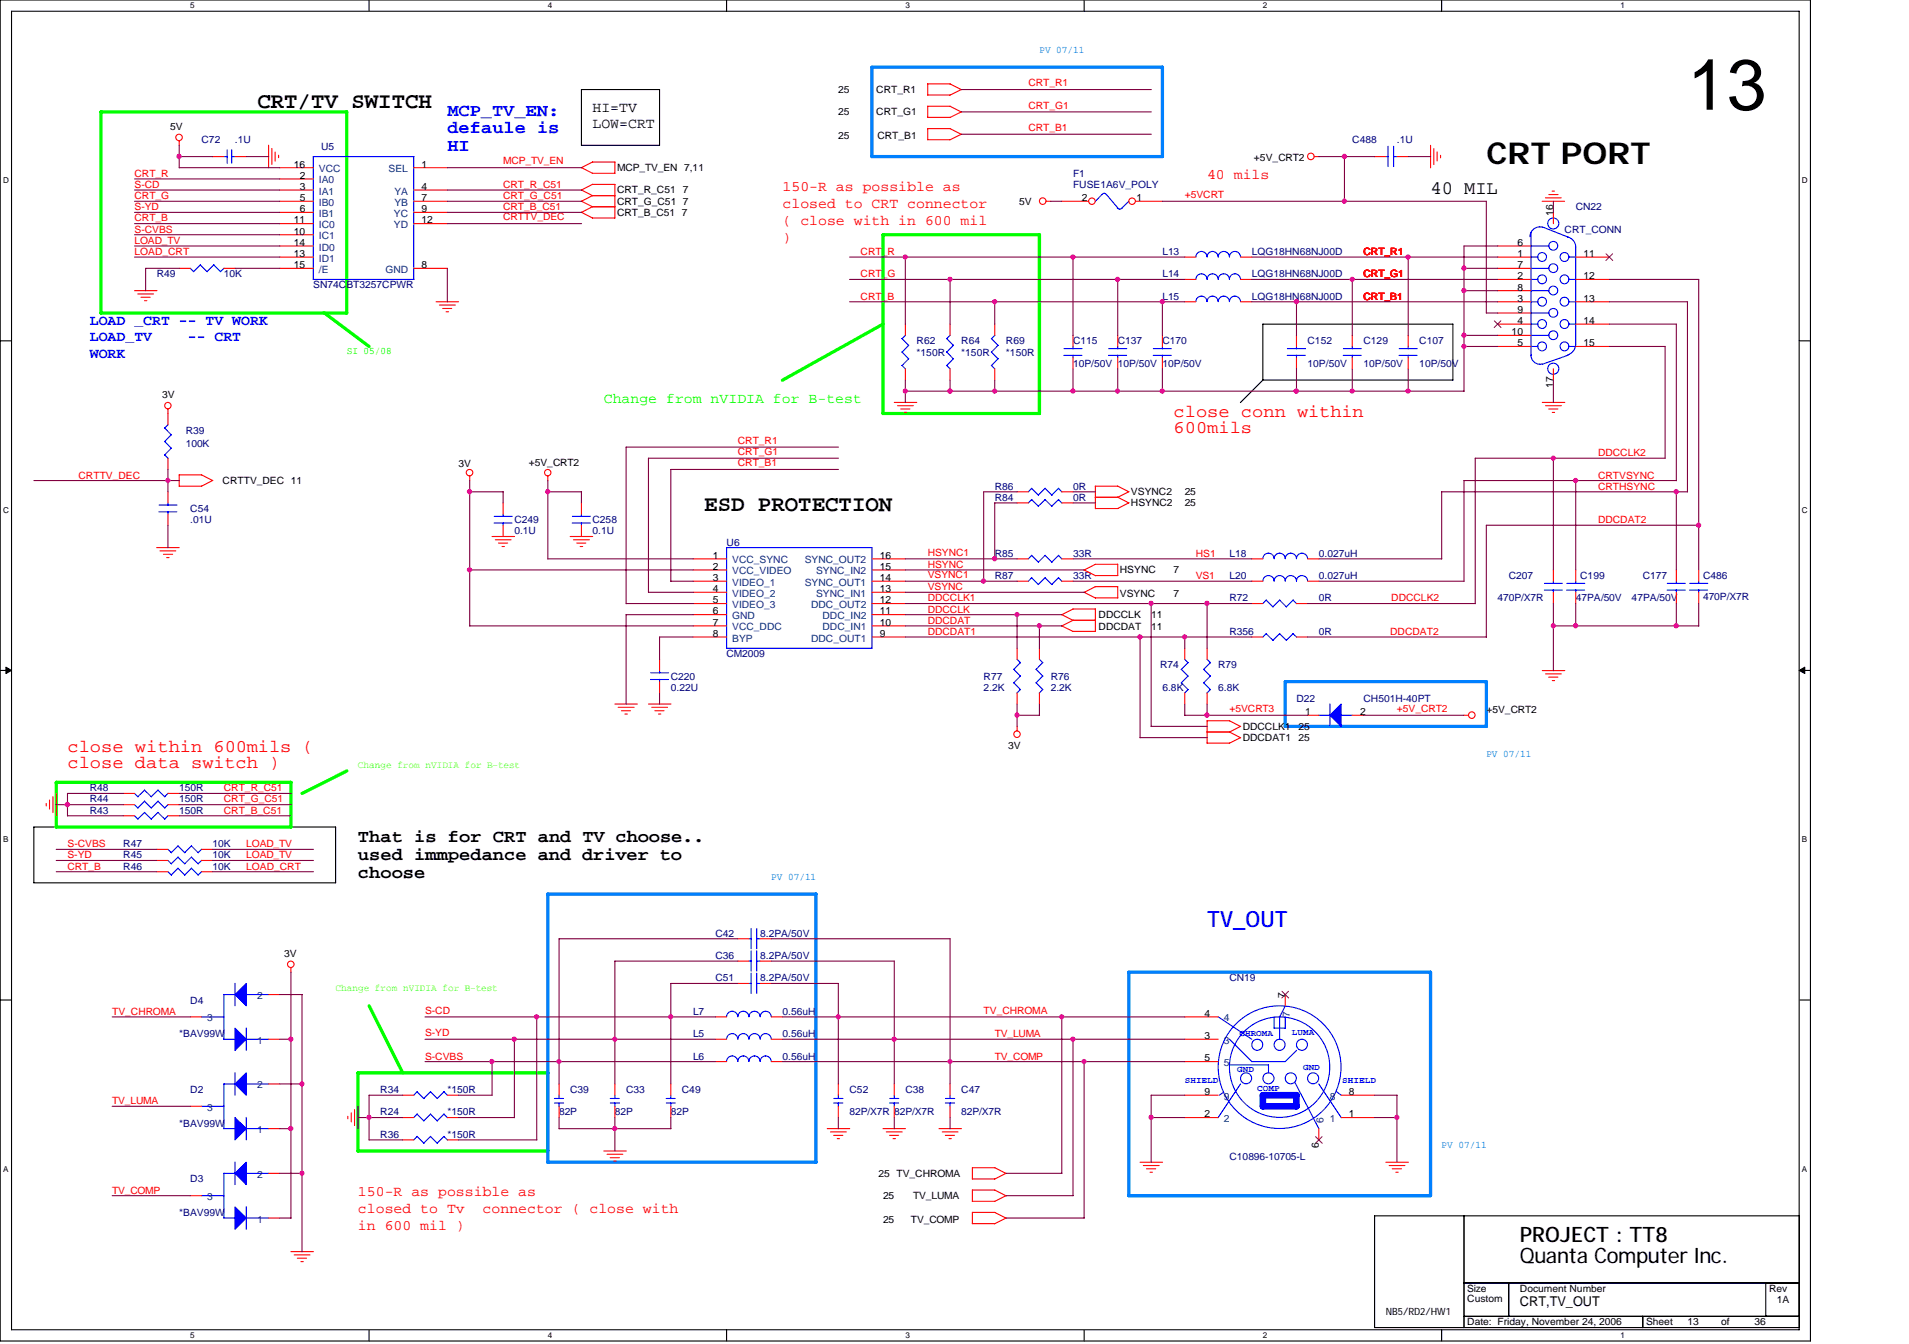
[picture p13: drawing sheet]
<svg xmlns="http://www.w3.org/2000/svg" width="259mm" height="182mm" viewBox="0 0 259 182" stroke-linecap="round" stroke-linejoin="round" font-family="sans-serif">
<defs><g id="words">
<text font-size="9.7" x="228.6" y="14.9">13</text>
<text font-size="4.1" x="201.3" y="22.3">CRT PORT</text>
<g font-size="3">
<text x="34.9" y="14.7">CRT/TV SWITCH</text>
<text x="95.4" y="69.2">ESD PROTECTION</text>
</g>
<text font-size="3" fill="#00f" x="163.5" y="125.6">TV_OUT</text>
<g font-size="2.9">
<text x="205.9" y="171">Quanta Computer Inc.</text>
<text x="205.9" y="168.3">PROJECT : TT8</text>
</g>
<text font-size="2.6" x="193.8" y="26.3">40 MIL</text>
<g font-size="2.4" fill="#00f">
<text x="60.6" y="15.7">MCP_TV_EN:</text>
<text x="60.6" y="18.1">defaule is</text>
<text x="60.6" y="20.5">HI</text>
</g>
<g font-size="2.4" fill="#f00">
<text x="159" y="56.4">close conn within</text>
<text x="159" y="58.7">600mils</text>
<text x="9.1" y="101.8">close within 600mils (</text>
<text x="9.1" y="104.1">close data switch )</text>
</g>
<g font-size="2.4">
<text x="48.5" y="114">That is for CRT and TV choose..</text>
<text x="48.5" y="116.5">used immpedance and driver to</text>
<text x="48.5" y="118.9">choose</text>
</g>
<g font-size="2">
<text x="80.3" y="15.2">HI=TV</text>
<text x="80.3" y="17.3">LOW=CRT</text>
</g>
<g font-size="2" fill="#f00">
<text x="106" y="25.8">150-R as possible as</text>
<text x="106" y="28.1">closed to CRT connector</text>
<text x="163.5" y="24.3">40 mils</text>
<text x="106" y="30.5">( close with in 600 mil</text>
<text x="106" y="32.8">)</text>
<text x="48.5" y="162">150-R as possible as</text>
<text x="48.5" y="164.3">closed to Tv</text>
<text x="48.5" y="166.5">in 600 mil )</text>
<text x="65.4" y="164.3">connector ( close with</text>
</g>
<g font-size="2" fill="#00f">
<text x="12.2" y="44">LOAD _CRT -- TV WORK</text>
<text x="12.2" y="46.2">LOAD_TV</text>
<text x="25.4" y="46.2">-- CRT</text>
<text x="12.2" y="48.5">WORK</text>
</g>
<text font-size="2" fill="#0f0" x="81.8" y="54.5">Change from nVIDIA for B-test</text>
<text font-size="1.8" x="205.9" y="176.9">CRT,TV_OUT</text>
<g font-size="1.4" fill="#f00">
<text x="139.3" y="11.7">CRT_R1</text>
<text x="139.3" y="17.7">CRT_B1</text>
<text x="139.3" y="14.7">CRT_G1</text>
<text x="18.2" y="23.9">CRT_R</text>
<text x="68.2" y="22.3">MCP_TV_EN</text>
<text x="18.2" y="25.5">S-CD</text>
<text x="18.2" y="30">CRT_B</text>
<text x="18.2" y="28.5">S-YD</text>
<text x="18.2" y="27">CRT_G</text>
<text x="68.2" y="27">CRT_G_C51</text>
<text x="68.2" y="25.5">CRT_R_C51</text>
<text x="68.2" y="28.5">CRT_B_C51</text>
<text x="68.2" y="29.8">CRTTV_DEC</text>
<text x="160.5" y="26.8">+5VCRT</text>
<text x="18.2" y="31.5">S-CVBS</text>
<text x="18.2" y="33">LOAD_TV</text>
<text x="18.2" y="34.5">LOAD_CRT</text>
<text x="116.6" y="34.5">CRT_R</text>
<text x="184.7" y="34.5">CRT_R1</text>
<text x="116.6" y="37.6">CRT_G</text>
<text x="116.6" y="40.6">CRT_B</text>
<text x="184.7" y="40.6">CRT_B1</text>
<text x="184.7" y="37.6">CRT_G1</text>
<text x="10.6" y="64.8">CRTTV_DEC</text>
<text x="99.9" y="60.1">CRT_R1</text>
<text x="99.9" y="61.6">CRT_G1</text>
<text x="99.9" y="63.1">CRT_B1</text>
<text x="216.5" y="64.8">CRTVSYNC</text>
<text x="216.5" y="61.8">DDCCLK2</text>
<text x="216.5" y="70.9">DDCDAT2</text>
<text x="216.5" y="66.3">CRTHSYNC</text>
<text x="125.7" y="75.2">HSYNC1</text>
<text x="125.7" y="76.9">HSYNC</text>
<text x="162" y="75.4">HS1</text>
<text x="125.7" y="81.4">DDCCLK1</text>
<text x="125.7" y="83">DDCCLK</text>
<text x="125.7" y="78.3">VSYNC1</text>
<text x="125.7" y="79.9">VSYNC</text>
<text x="162" y="78.4">VS1</text>
<text x="188.5" y="81.4">DDCCLK2</text>
<text x="125.7" y="84.5">DDCDAT</text>
<text x="125.7" y="86">DDCDAT1</text>
<text x="188.3" y="86">DDCDAT2</text>
<text x="166.5" y="96.4">+5VCRT3</text>
<text x="189.2" y="96.4">+5V_CRT2</text>
<text x="30.3" y="107.2">CRT_R_C51</text>
<text x="30.3" y="108.7">CRT_G_C51</text>
<text x="30.3" y="110.2">CRT_B_C51</text>
<text x="9.1" y="114.7">S-CVBS</text>
<text x="9.1" y="116.3">S-YD</text>
<text x="9.1" y="117.8">CRT_B</text>
<text x="33.4" y="117.8">LOAD_CRT</text>
<text x="33.4" y="114.7">LOAD_TV</text>
<text x="33.4" y="116.3">LOAD_TV</text>
<text x="15.2" y="137.5">TV_CHROMA</text>
<text x="57.6" y="137.3">S-CD</text>
<text x="133.2" y="137.3">TV_CHROMA</text>
<text x="57.6" y="143.5">S-CVBS</text>
<text x="57.6" y="140.3">S-YD</text>
<text x="134.7" y="143.5">TV_COMP</text>
<text x="134.7" y="140.5">TV_LUMA</text>
<text x="15.2" y="149.6">TV_LUMA</text>
<text x="15.2" y="161.7">TV_COMP</text>
</g>
<g font-size="1.4" fill="#0080ff">
<text x="140.8" y="7.2">PV 07/11</text>
<text x="201.3" y="102.5">PV 07/11</text>
<text x="104.5" y="119.1">PV 07/11</text>
<text x="195.3" y="155.5">PV 07/11</text>
</g>
<g font-size="1.4">
<text x="23" y="17.6">5V</text>
<text x="113.6" y="12.6">25</text>
<text x="113.6" y="15.6">25</text>
<text x="118.7" y="12.6">CRT_R1</text>
<text x="118.7" y="15.6">CRT_G1</text>
<text x="39.8" y="22.7">16</text>
<text x="57.1" y="22.7">1</text>
<text x="83.6" y="23.2">MCP_TV_EN 7,11</text>
<text x="113.6" y="18.8">25</text>
<text x="118.8" y="18.8">CRT_B1</text>
<text x="169.9" y="21.8">+5V_CRT2</text>
<text x="40.6" y="24.2">2</text>
<text x="40.6" y="25.7">3</text>
<text x="40.6" y="27.2">5</text>
<text x="40.6" y="28.7">6</text>
<text x="57.1" y="25.7">4</text>
<text x="57.1" y="27.2">7</text>
<text x="57.1" y="28.7">9</text>
<text x="83.6" y="26.2">CRT_R_C51</text>
<text x="83.6" y="27.7">CRT_G_C51 7</text>
<text x="83.6" y="29.2">CRT_B_C51 7</text>
<text x="92.5" y="26.2">7</text>
<text x="138.1" y="27.7">5V</text>
<text x="146.5" y="27.2">2</text>
<text x="154" y="27.2">1</text>
<text x="210.4" y="29.2" transform="rotate(-90 210.4 29.2)">16</text>
<text x="39.8" y="30.3">11</text>
<text x="39.8" y="31.8">10</text>
<text x="39.8" y="34.8">13</text>
<text x="39.8" y="33.3">14</text>
<text x="57.1" y="30.3">12</text>
<text x="205.5" y="34.8">1</text>
<text x="205.5" y="33.3">6</text>
<text x="214.5" y="34.8">11</text>
<text x="39.8" y="36.3">15</text>
<text x="57.1" y="36.3">8</text>
<text x="205.5" y="37.8">2</text>
<text x="205.5" y="40.9">3</text>
<text x="205.5" y="36.3">7</text>
<text x="205.5" y="39.3">8</text>
<text x="214.5" y="40.9">13</text>
<text x="214.5" y="37.8">12</text>
<text x="204.8" y="45.4">10</text>
<text x="205.5" y="43.9">4</text>
<text x="205.5" y="46.9">5</text>
<text x="205.5" y="42.4">9</text>
<text x="214.5" y="46.9">15</text>
<text x="214.5" y="43.9">14</text>
<text x="22" y="53.9">3V</text>
<text x="210.4" y="52.6" transform="rotate(-90 210.4 52.6)">17</text>
<text x="30.2" y="65.6">CRTTV_DEC 11</text>
<text x="62.1" y="63.3">3V</text>
<text x="71.6" y="63.1">+5V_CRT2</text>
<text x="153.2" y="67.1">VSYNC2</text>
<text x="153.2" y="68.6">HSYNC2</text>
<text x="160.5" y="68.6">25</text>
<text x="160.5" y="67.1">25</text>
<text x="96.6" y="75.7">1</text>
<text x="96.6" y="77.2">2</text>
<text x="119.2" y="77.2">15</text>
<text x="119.2" y="75.7">16</text>
<text x="151.7" y="77.7">HSYNC</text>
<text x="159" y="77.7">7</text>
<text x="96.6" y="78.7">3</text>
<text x="96.6" y="80.2">4</text>
<text x="96.6" y="81.7">5</text>
<text x="96.6" y="83.2">6</text>
<text x="119.2" y="83.2">11</text>
<text x="119.2" y="81.7">12</text>
<text x="119.2" y="80.2">13</text>
<text x="119.2" y="78.7">14</text>
<text x="148.8" y="83.7">DDCCLK</text>
<text x="151.7" y="80.8">VSYNC</text>
<text x="155.9" y="83.7">11</text>
<text x="159" y="80.8">7</text>
<text x="96.6" y="84.8">7</text>
<text x="96.6" y="86.3">8</text>
<text x="119.2" y="86.3">9</text>
<text x="119.2" y="84.8">10</text>
<text x="148.8" y="85.4">DDCDAT</text>
<text x="155.9" y="85.4">11</text>
<text x="136.6" y="101.4">3V</text>
<text x="168.3" y="98.8">DDCCLK1</text>
<text x="168.3" y="100.4">DDCDAT1</text>
<text x="175.9" y="98.8">25</text>
<text x="175.9" y="100.4">25</text>
<text x="176.8" y="96.9">1</text>
<text x="184.2" y="96.9">2</text>
<text x="201.3" y="96.6">+5V_CRT2</text>
<text x="38.5" y="129.6">3V</text>
<text x="163.2" y="137.7">4</text>
<text x="174.1" y="135.2" transform="rotate(-90 174.1 135.2)">7</text>
<text x="163.2" y="140.7">3</text>
<text x="163.2" y="143.8">5</text>
<text x="163.2" y="148.3">9</text>
<text x="182.7" y="148.3">8</text>
<text x="163.2" y="151.3">2</text>
<text x="178.6" y="155.5" transform="rotate(-90 178.6 155.5)">6</text>
<text x="182.7" y="151.3">1</text>
<text x="119" y="159.4">25 TV_CHROMA</text>
<text x="119.6" y="165.6">25</text>
<text x="119.6" y="162.4">25</text>
<text x="123.4" y="165.6">TV_COMP</text>
<text x="123.7" y="162.4">TV_LUMA</text>
<text x="187.7" y="178.1">NB5/RD2/HW1</text>
<text x="198.8" y="176.3">Custom</text>
<text x="198.8" y="175">Size</text>
<text x="198.8" y="179.5">Date: Friday, November 24, 2006</text>
<text x="205.9" y="175">Document Number</text>
<text x="223" y="179.5">Sheet</text>
<text x="228.6" y="179.5">13</text>
<text x="233.1" y="179.5">of</text>
<text x="237.7" y="179.5">36</text>
<text x="239.6" y="175">Rev</text>
<text x="240.7" y="176.5">1A</text>
</g>
<g font-size="1.4" fill="#000080">
<text x="27.3" y="19.4">C72</text>
<text x="31.8" y="19.4">.1U</text>
<text x="43.5" y="20.3">U5</text>
<text x="145.3" y="23.9">F1</text>
<text x="183.2" y="19.4">C488</text>
<text x="189.2" y="19.4">.1U</text>
<text x="145.3" y="25.5">FUSE1A6V_POLY</text>
<text x="213.4" y="28.5">CN22</text>
<text x="157.5" y="34.5">L13</text>
<text x="169.6" y="34.5">LQG18HN68NJ00D</text>
<text x="211.9" y="31.5">CRT_CONN</text>
<text x="21.2" y="37.6">R49</text>
<text x="30.3" y="37.6">10K</text>
<text x="42.4" y="39.1">SN74CBT3257CPWR</text>
<text x="157.5" y="40.6">L15</text>
<text x="157.5" y="37.6">L14</text>
<text x="169.6" y="40.6">LQG18HN68NJ00D</text>
<text x="169.6" y="37.6">LQG18HN68NJ00D</text>
<text x="124.2" y="46.7">R62</text>
<text x="130.2" y="46.7">R64</text>
<text x="136.3" y="46.7">R69</text>
<text x="145.3" y="46.7">C115</text>
<text x="151.4" y="46.7">C137</text>
<text x="157.5" y="46.7">C170</text>
<text x="177.1" y="46.7">C152</text>
<text x="184.7" y="46.7">C129</text>
<text x="192.3" y="46.7">C107</text>
<text x="124.2" y="48.2">*150R</text>
<text x="130.2" y="48.2">*150R</text>
<text x="136.3" y="48.2">*150R</text>
<text x="145.3" y="49.7">10P/50V 10P/50V 10P/50V</text>
<text x="177.1" y="49.7">10P/50V</text>
<text x="184.7" y="49.7">10P/50V</text>
<text x="192.3" y="49.7">10P/50V</text>
<text x="25.2" y="58.8">R39</text>
<text x="25.2" y="60.6">100K</text>
<text x="25.8" y="69.3">C54</text>
<text x="25.8" y="70.9">.01U</text>
<text x="69.7" y="70.9">C249</text>
<text x="80.3" y="70.9">C258</text>
<text x="134.7" y="67.8">R84</text>
<text x="134.7" y="66.3">R86</text>
<text x="145.3" y="67.8">0R</text>
<text x="145.3" y="66.3">0R</text>
<text x="69.7" y="72.4">0.1U</text>
<text x="80.3" y="72.4">0.1U</text>
<text x="98.4" y="73.9">U6</text>
<text x="134.7" y="75.4">R85</text>
<text x="145.3" y="75.4">33R</text>
<text x="166.5" y="75.4">L18</text>
<text x="178.6" y="75.4">0.027uH</text>
<text x="134.7" y="78.4">R87</text>
<text x="145.3" y="78.4">33R</text>
<text x="166.5" y="81.4">R72</text>
<text x="166.5" y="78.4">L20</text>
<text x="178.6" y="81.4">0R</text>
<text x="178.6" y="78.4">0.027uH</text>
<text x="202.9" y="81.4">470P/X7R</text>
<text x="204.4" y="78.4">C207</text>
<text x="213.4" y="81.4">47PA/50V</text>
<text x="214.1" y="78.4">C199</text>
<text x="221" y="81.4">47PA/50V</text>
<text x="222.5" y="78.4">C177</text>
<text x="230.7" y="78.4">C486</text>
<text x="230.7" y="81.3">470P/X7R</text>
<text x="98.4" y="89">CM2009</text>
<text x="166.5" y="86">R356</text>
<text x="178.6" y="86">0R</text>
<text x="90.9" y="92.1">C220</text>
<text x="90.9" y="93.6">0.22U</text>
<text x="133.2" y="92.1">R77</text>
<text x="133.2" y="93.6">2.2K</text>
<text x="142.3" y="92.1">R76</text>
<text x="142.3" y="93.6">2.2K</text>
<text x="157.1" y="90.5">R74</text>
<text x="157.5" y="93.6">6.8K</text>
<text x="165" y="90.5">R79</text>
<text x="165" y="93.6">6.8K</text>
<text x="175.6" y="95.1">D22</text>
<text x="184.7" y="95.1">CH501H-40PT</text>
<text x="12.2" y="107.2">R48</text>
<text x="24.3" y="107.2">150R</text>
<text x="12.2" y="108.7">R44</text>
<text x="12.2" y="110.2">R43</text>
<text x="24.3" y="108.7">150R</text>
<text x="24.3" y="110.2">150R</text>
<text x="16.7" y="117.8">R46</text>
<text x="16.7" y="114.7">R47</text>
<text x="16.7" y="116.3">R45</text>
<text x="28.8" y="117.8">10K</text>
<text x="28.8" y="114.7">10K</text>
<text x="28.8" y="116.3">10K</text>
<text x="96.9" y="129.9">C36</text>
<text x="96.9" y="126.9">C42</text>
<text x="103" y="129.9">8.2PA/50V</text>
<text x="103" y="126.9">8.2PA/50V</text>
<text x="25.8" y="135.9">D4</text>
<text x="93.9" y="137.5">L7</text>
<text x="96.9" y="132.9">C51</text>
<text x="103" y="132.9">8.2PA/50V</text>
<text x="106" y="137.5">0.56uH</text>
<text x="166.5" y="132.9">CN19</text>
<text x="24.3" y="140.5">*BAV99W</text>
<text x="93.9" y="143.5">L6</text>
<text x="93.9" y="140.5">L5</text>
<text x="106" y="143.5">0.56uH</text>
<text x="106" y="140.5">0.56uH</text>
<text x="25.8" y="148">D2</text>
<text x="51.5" y="148">R34</text>
<text x="60.6" y="148">*150R</text>
<text x="77.2" y="148">C39</text>
<text x="84.8" y="148">C33</text>
<text x="92.4" y="148">C49</text>
<text x="115.1" y="148">C52</text>
<text x="122.6" y="148">C38</text>
<text x="130.2" y="148">C47</text>
<text x="24.3" y="152.6">*BAV99W</text>
<text x="51.5" y="151.1">R24</text>
<text x="51.5" y="154.1">R36</text>
<text x="60.6" y="151.1">*150R</text>
<text x="60.6" y="154.1">*150R</text>
<text x="75.7" y="151.1">82P</text>
<text x="83.3" y="151.1">82P</text>
<text x="90.9" y="151.1">82P</text>
<text x="115.1" y="151.1">82P/X7R 82P/X7R</text>
<text x="130.2" y="151.1">82P/X7R</text>
<text x="25.8" y="160.1">D3</text>
<text x="166.5" y="157.1">C10896-10705-L</text>
<text x="24.3" y="164.7">*BAV99W</text>
</g>
<g font-size="1.4" fill="#004080">
<text x="43.2" y="23.3">VCC</text>
<text x="52.6" y="23.3">SEL</text>
<text x="43.2" y="24.8">IA0</text>
<text x="43.2" y="26.4">IA1</text>
<text x="43.2" y="27.9">IB0</text>
<text x="43.2" y="29.4">IB1</text>
<text x="53.4" y="29.4">YC</text>
<text x="53.4" y="26.4">YA</text>
<text x="53.4" y="27.9">YB</text>
<text x="43.2" y="35.4">ID1</text>
<text x="43.2" y="33.9">ID0</text>
<text x="43.2" y="30.9">IC0</text>
<text x="43.2" y="32.4">IC1</text>
<text x="53.4" y="30.9">YD</text>
<text x="43.2" y="37">/E</text>
<text x="52.2" y="37">GND</text>
<text x="99.2" y="76.3">VCC_SYNC</text>
<text x="99.2" y="77.8">VCC_VIDEO</text>
<text x="109" y="76.3">SYNC_OUT2</text>
<text x="110.6" y="77.8">SYNC_IN2</text>
<text x="99.2" y="79.3">VIDEO_1</text>
<text x="99.2" y="80.8">VIDEO_2</text>
<text x="99.2" y="82.4">VIDEO_3</text>
<text x="99.2" y="83.9">GND</text>
<text x="109" y="79.3">SYNC_OUT1</text>
<text x="109.9" y="82.4">DDC_OUT2</text>
<text x="110.6" y="80.8">SYNC_IN1</text>
<text x="111.4" y="83.9">DDC_IN2</text>
<text x="99.2" y="85.4">VCC_DDC</text>
<text x="99.2" y="86.9">BYP</text>
<text x="109.9" y="86.9">DDC_OUT1</text>
<text x="111.4" y="85.4">DDC_IN1</text>
<text x="34.8" y="135.3">2</text>
<text x="174.7" y="137.8" transform="rotate(-90 174.7 137.8)">7</text>
<text x="28.1" y="138.3">3</text>
<text x="34.8" y="141.4">1</text>
<text x="165.8" y="141.4">3</text>
<text x="165.8" y="138.3">4</text>
<text x="34.8" y="147.4">2</text>
<text x="165.8" y="144.4">5</text>
<text x="165.8" y="148.9">9</text>
<text x="180.1" y="148.9">8</text>
<text x="28.1" y="150.5">3</text>
<text x="34.8" y="153.5">1</text>
<text x="165.8" y="152">2</text>
<text x="179.3" y="152.1" transform="rotate(-90 179.3 152.1)">6</text>
<text x="180.1" y="152">1</text>
<text x="34.8" y="159.5">2</text>
<text x="28.1" y="162.6">3</text>
<text x="34.8" y="165.6">1</text>
</g>
<text font-size="1.4" fill="#0f0" x="47" y="48">SI 05/08</text>
<g font-size="1.4" fill="#80ff00">
<text x="48.5" y="104">Change from nVIDIA for B-test</text>
<text x="45.5" y="134.3">Change from nVIDIA for B-test</text>
</g>
<g font-size="1.2" fill="#00f">
<text x="167.9" y="140.4">CHROMA</text>
<text x="175" y="140.2">LUMA</text>
<text x="160.5" y="146.7">SHIELD</text>
<text x="167.6" y="145.2">GND</text>
<text x="170.3" y="147.8">COMP</text>
<text x="176.5" y="144.9">GND</text>
<text x="181.8" y="146.7">SHIELD</text>
</g>
<g font-size="1.1">
<text x="25.8" y="1.1">5</text>
<text x="74.2" y="1.1">4</text>
<text x="122.6" y="1.1">3</text>
<text x="171.1" y="1.1">2</text>
<text x="219.5" y="1.1">1</text>
<text x=".4" y="24.8">D</text>
<text x="244.1" y="24.8">D</text>
<text x=".4" y="69.4">C</text>
<text x="244.1" y="69.4">C</text>
<text x=".4" y="114.1">B</text>
<text x="244.1" y="114.1">B</text>
<text x=".4" y="158.7">A</text>
<text x="244.1" y="158.7">A</text>
<text x="25.8" y="181.3">5</text>
<text x="74.2" y="181.3">4</text>
<text x="122.6" y="181.3">3</text>
<text x="171.1" y="181.3">2</text>
<text x="219.5" y="181.3">1</text>
</g>
</g></defs>
<path d="M0 0h245.2v181.6h-245.2zM1.6 1.5h242.1v178.6h-242.1z" fill="none" stroke="#000" stroke-width=".15"/>
<g fill="#fff">
<path d="M25.8 .2h.6v1.2h-.6z"/>
<path d="M25.8 180.3h.6v1.2h-.6z"/>
</g>
<path d="M50 0v1.5M50 180.1v1.5" fill="none" stroke="#000" stroke-width=".15"/>
<g fill="#fff">
<path d="M74.2 .2h.6v1.2h-.6z"/>
<path d="M74.2 180.3h.6v1.2h-.6z"/>
</g>
<path d="M98.4 0v1.5M98.4 180.1v1.5" fill="none" stroke="#000" stroke-width=".15"/>
<g fill="#fff">
<path d="M122.6 .2h.6v1.2h-.6z"/>
<path d="M122.6 180.3h.6v1.2h-.6z"/>
</g>
<path d="M146.9 0v1.5M146.9 180.1v1.5" fill="none" stroke="#000" stroke-width=".15"/>
<g fill="#fff">
<path d="M171.1 .2h.6v1.2h-.6z"/>
<path d="M171.1 180.3h.6v1.2h-.6z"/>
</g>
<path d="M195.3 0v1.5M195.3 180.1v1.5" fill="none" stroke="#000" stroke-width=".15"/>
<g fill="#fff">
<path d="M219.5 .2h.6v1.2h-.6z"/>
<path d="M219.5 180.3h.6v1.2h-.6z"/>
<path d="M.4 23.8h.8v1.2h-.8z"/>
<path d="M244.1 23.8h.8v1.2h-.8z"/>
<path d="M.4 68.5h.8v1.2h-.8z"/>
<path d="M244.1 68.5h.8v1.2h-.8z"/>
</g>
<path d="M0 46.2h1.6M243.7 46.2h1.5" fill="none" stroke="#000" stroke-width=".15"/>
<g fill="#fff">
<path d="M.4 113.1h.7v1.2h-.7z"/>
<path d="M244.1 113.1h.7v1.2h-.7z"/>
</g>
<path d="M0 90.8h1.6M243.7 90.8h1.5" fill="none" stroke="#000" stroke-width=".15"/>
<path d="M.8 90.4l.8 .4-.8 .4zM243.7 90.8l.8-.4v.8z" fill="#000" stroke="#000" stroke-width=".14"/>
<g fill="#fff">
<path d="M.4 157.8h.7v1.2h-.7z"/>
<path d="M244.1 157.8h.7v1.2h-.7z"/>
</g>
<g fill="none" stroke="#000" stroke-width=".15">
<path d="M78.8 12.1h10.5v7.6h-10.5zM171.1 51.5l-3.1 3M171.1 43.9h25.7v7.6h-25.7zM4.6 112h40.9v7.6h-40.9zM0 135.4h1.6M243.7 135.4h1.5M186.2 164.7h57.5v15.1h-57.5zM198.3 173.8h45.4M198.3 164.7v15.1M198.3 178.3h45.4M204.4 173.8v4.5M222.5 178.3v1.5"/>
<path d="M239.2 173.8v4.5"/>
</g>
<path d="M13.7 15.2h33.3v27.2h-33.3zM119.6 31.8h21.2v24.2h-21.2zM43.9 42.4l6.1 4.5M119.6 43.9l-13.6 7.6M7.6 106h31.8v6h-31.8zM47 104.4l-6.1 3.1M50 136.2l4.6 9.1M48.5 145.3h25.7v10.6h-25.7z" fill="none" stroke="#0f0" stroke-width=".44"/>
<path d="M118.1 9.1h39.4v12.1h-39.4zM174.1 92.3h27.2v6.1h-27.2zM74.2 121.1h36.3v36.3h-36.3zM152.9 131.7h40.9v30.2h-40.9z" fill="none" stroke="#0080ff" stroke-width=".44"/>
<g fill="none" stroke="#f00" stroke-width=".15">
<path d="M24.3 19.1v.6M36.4 19.7v3M125.6 12.9h3.1M125.6 15.9h3.1M125.7 11.4h3M125.7 11.3v1.6M125.7 14.4v1.5M125.7 14.4h3M128.7 11.4l1.5 .7M128.7 14.4l1.5 .8M128.7 17.4l1.5 .8M128.7 17.4h-3v1.5"/>
<path d="M130.2 12.1l-1.5 .8M130.2 15.2l-1.5 .7M130.2 18.2l-1.5 .7h-3.1M193.8 19.7v3M18.2 39.4h3.1M18.7 39.8h2.1M24.3 36.3h1.5M28.8 21.2h1.5M30.3 36.3h1.5M31.8 21.2h1.6M36.8 20.1v2.2M37.3 20.6v1.2"/>
<path d="M37.7 21v.4M37.9 27.3h4.5M37.9 34.8h4.5M37.9 33.3h4.5M37.9 36.3h4.5M37.9 24.2h4.5M37.9 25.7h4.5M37.9 28.8h4.5M37.9 30.3h4.5M37.9 31.8h4.5M37.9 22.7h4.5M56 27.3h4.6"/>
<path d="M56 36.3h4.6M56 25.7h4.6M56 28.8h4.6M56 30.3h4.6M56 22.7h4.6M78.7 25.7l1.6 .8M78.7 27.2l1.6 .8M78.7 28.7l1.6 .8M78.7 22.7l1.6 .8M80.2 26.5h3.1M80.2 28h3.1M80.2 29.5h3.1"/>
<path d="M80.2 23.5h3.1M80.3 25h3M80.3 21.9h3M80.3 25l-1.5 .7M80.3 26.5l-1.5 .8M80.3 28l-1.5 .8M80.3 21.9l-1.5 .8M83.3 21.9v1.6M83.3 25v4.5M141.7 27.3h.6M143.8 27.3h3.7M153.8 27.3h3.7"/>
<path d="M160.5 37.8h1.5M160.5 34.8h1.5M168 37.8h1.6M168 34.8h1.6M178 21.2h.7M186.2 21.2h1.5M189.2 21.2h1.6M194.2 20.1v2.2M194.7 20.6v1.2M195.1 21v.4M202.9 39.4h4.5M202.9 37.8h4.5"/>
<path d="M202.9 34.8h4.5M202.9 33.3h4.5M202.9 36.3h4.5M208.9 27.3h3M209.3 26.8h2.2M209.8 26.4h1.2M210.2 25.9h.4M210.4 28.8v1.5M213.4 37.8h4.6M213.4 34.8h4.6M19.1 40.3h1.2M19.6 40.7h.3"/>
<path d="M22.8 55.4v2.1M59.1 40.9h3M59.5 41.3h2.2M60 41.8h1.2M60.4 42.2h.4M121.1 54.5h3.1M121.6 54.9h2.1M122 55.4h1.3M122.5 55.9h.3M122.6 43.9v1.5M122.6 50v1.5M128.7 43.9v1.5"/>
<path d="M128.7 50v1.5M134.7 43.9v1.5M134.7 50v1.5M145.3 45.4v1.5M145.3 48.5v1.5M151.4 45.4v1.5M151.4 48.5v1.5M157.5 45.4v1.5M157.5 48.5v1.5M160.5 40.9h1.5M168 40.9h1.6M175.6 45.4v1.5"/>
<path d="M175.6 48.5v1.5M183.2 45.4v1.5M183.2 48.5v1.5M190.8 45.4v1.5M190.8 48.5v1.5M202.9 40.9h4.5M202.9 46.9h4.5M202.9 43.9h4.5M202.9 42.4h4.5M202.9 45.4h4.5M208.9 54.5h3.1M209.4 54.9h2.1"/>
<path d="M209.8 55.4h1.2M210.3 55.9h.3M210.4 50v1.5M213.4 40.9h4.6M213.4 46.9h4.6M213.4 43.9h4.6M21.2 74.2h3.1M21.7 74.6h2.1M22.1 75.1h1.3M22.6 75.5h.3M22.8 62.1v1.5M22.8 66.6v1.5"/>
<path d="M22.8 69.6v1.5M24.3 64.3h3M24.3 64.3v1.6l3-.1M27.3 64.3l1.5 .8M28.8 65.1l-1.5 .7M63.6 64.5v.6M66.7 72.7h3M67.1 73.1h2.1M67.5 73.6h1.3M68 74h.3M68.2 68.1v1.5M68.2 71.1v1.6"/>
<path d="M74.2 64.5v.6M77.2 72.7h3.1M77.7 73.1h2.1M78.1 73.6h1.3M78.6 74h.3M78.8 68.1v1.5M78.8 71.1v1.6M93.9 78.7h4.5M93.9 75.7h4.5M93.9 77.2h4.5M118.1 78.7h4.5M118.1 75.7h4.5"/>
<path d="M118.1 77.2h4.5M137.8 78.7h1.5M137.8 68.1h1.5M137.8 75.7h1.5M137.8 66.6h1.5M143.8 78.7h1.5M143.8 68.1h1.5M143.8 75.7h1.5M143.8 66.6h1.5M151.4 65.8l1.5 .8M151.4 67.3l1.5 .8M151.4 76.4v1.6h-3"/>
<path d="M151.4 65.8h-3v3.1M151.4 76.4h-3l-1.6 .8 1.6 .8M152.9 66.6l-1.5 .8h-3M152.9 68.1l-1.5 .8h-3M169.6 78.7h1.5M169.6 75.7h1.5M177.1 78.7h1.5M177.1 75.7h1.5M210.4 77.2v1.5M213.4 77.2v1.5M227.1 77.2v1.5M230.1 77.2v1.5"/>
<path d="M83.3 95.4h3M83.7 95.8h2.2M84.2 96.3h1.2M84.6 96.7h.4M87.8 95.4h3.1M88.3 95.8h2.1M88.7 96.3h1.3M89.2 96.7h.3M89.3 89.3v1.5M89.3 92.3v1.6M93.9 80.2h4.5M93.9 81.7h4.5"/>
<path d="M93.9 83.2h4.5M93.9 84.8h4.5M93.9 86.3h4.5M118.1 80.2h4.5M118.1 81.7h4.5M118.1 83.2h4.5M118.1 84.8h4.5M118.1 86.3h4.5M137.8 87.8v1.5M137.8 93.9v1.5M137.8 98.4v.6M140.8 87.8v1.5"/>
<path d="M140.8 93.9v1.5M143.8 84.8l1.6 .7M143.8 83.2l1.6 .8M145.3 84h3.1M145.3 82.5h3.1M145.3 84l-1.5 .8M145.3 85.5h3.1M145.3 82.5l-1.5 .8M146.8 80.2l1.6-.7 3-.1v1.6h-3M146.9 80.2l1.5 .8M148.4 82.5v3M160.5 87.8v1.5"/>
<path d="M160.5 93.9v1.5M163.5 99.1h3.1l1.5 .8M163.5 87.8v1.5M163.5 93.9v1.5M163.5 97.6v3h3M163.5 97.6h3.1l1.5 .8M168 98.4l-1.5 .8M168 99.9l-1.5 .8M169.6 81.7h1.5M169.6 86.3h1.5M175.6 81.7h1.5M175.6 86.3h1.5"/>
<path d="M177.1 96.9h1.5M183.2 96.9h1.5M198.3 96.9h.6M208.9 90.8h3.1M209.4 91.3h2.1M209.8 91.7h1.2M210.3 92.2h.3M210.4 80.2v1.5M213.4 80.2v1.5M227.1 80.2v1.5M230.1 80.2v1.5M6.3 108.8v.4"/>
<path d="M6.7 108.4v1.2M7.2 107.9v2.2M7.6 107.5v3M16.7 109h1.5M16.7 110.5h1.5M16.7 107.5h1.5M21.2 118.1h1.6M21.2 115h1.6M21.2 116.5h1.6M22.8 109h1.5M22.8 110.5h1.5M22.8 107.5h1.5"/>
<path d="M27.3 118.1h1.5M27.3 115h1.5M27.3 116.5h1.5M25.8 137.7h1.5M36.4 134.7h1.5M39.4 131.1v.6M96.9 137.7h1.5M99.9 130.2h1.5M99.9 133.2h1.5M99.9 127.1h1.5M103 130.2h1.5M103 133.2h1.5"/>
<path d="M103 127.1h1.5M104.5 137.7h1.5M160.5 137.7h4.5M174.1 134.7v1.5M25.8 149.8h1.5M36.4 152.9h1.5M36.4 146.8h1.5M36.4 158.9h1.5M36.4 140.8h1.5M47.1 151.2v.3M47.6 150.7v1.3M48 150.3v2.1"/>
<path d="M48.5 149.8v3.1M54.5 151.4h1.5M54.5 148.3h1.5M54.5 154.4h1.5M60.6 151.4h1.5M60.6 148.3h1.5M60.6 154.4h1.5M75.7 146.8v1.5M75.7 149.8v1.6M81.8 155.9h3M82.2 156.3h2.2M82.7 156.8h1.2"/>
<path d="M83.1 157.2h.4M83.3 146.8v1.5M83.3 149.8v1.6M90.9 146.8v1.5M90.9 149.8v1.6M96.9 140.8h1.5M96.9 143.8h1.5M104.5 140.8h1.5M104.5 143.8h1.5M112.1 152.9h3M112.5 153.3h2.1M112.9 153.8h1.3"/>
<path d="M113.4 154.2h.3M113.6 146.8v1.5M113.6 149.8v1.6M119.6 152.9h3.1M120.1 153.3h2.1M120.5 153.8h1.2M121 154.2h.3M121.1 146.8v1.5M121.1 149.8v1.6M127.2 152.9h3M127.6 153.3h2.2M128.1 153.8h1.2"/>
<path d="M128.5 154.2h.4M128.7 146.8v1.5M128.7 149.8v1.6M131.7 159.7h3M134.7 158.2l1.6 .7M134.8 158.2l-3.1-.1v1.6M136.3 158.9l-1.6 .8M154.4 157.4h3.1M154.9 157.9h2.1M155.3 158.3h1.2M155.8 158.8h.3M160.5 151.4h4.5"/>
<path d="M160.5 140.8h4.5M160.5 143.8h4.5M160.5 148.3h4.5M178.6 152.9v1.5M181.7 151.4h4.5M181.7 148.3h4.5M187.7 157.4h3.1M188.2 157.9h2.1M188.6 158.3h1.2M189.1 158.8h.3M25.8 161.9h1.5M36.4 165h1.5"/>
<path d="M39.4 169.5h3.1M39.9 170h2.1M40.3 170.4h1.2M40.8 170.9h.3M131.7 162.7h3M131.7 165.7h3M131.7 161.2h3.1M131.7 161.2v1.5M131.7 164.2v1.5M131.7 164.2h3.1M134.7 161.2l1.6 .8M134.7 164.2l1.6 .8"/>
<path d="M136.3 161.9l-1.6 .8M136.3 165l-1.6 .8"/>
<circle cx="24.3" cy="18.6" r=".44"/>
<circle cx="141.2" cy="27.2" r=".45"/>
<circle cx="147.9" cy="27.2" r=".44"/>
<circle cx="153.4" cy="27.2" r=".44"/>
<circle cx="177.6" cy="21.2" r=".45"/>
<circle cx="22.7" cy="54.9" r=".43"/>
<circle cx="63.6" cy="64" r=".44"/>
<circle cx="74.2" cy="64" r=".43"/>
<circle cx="137.8" cy="99.4" r=".44"/>
<circle cx="199.4" cy="96.9" r=".45"/>
<circle cx="39.4" cy="130.6" r=".44"/>
</g>
<g fill="none" stroke="#00f" stroke-width=".15">
<path d="M188 19.8v2.8M188.8 19.8v2.8M25.8 36.3l.4 .5M27.1 35.9l1 .9M27.2 35.9l-1 .9M29 35.9l.9 .9M29 35.9l-1 .9M30.3 21.2h.5M30.3 36.3l-.4 .5M30.8 20.3v1.8M31.4 21.2h.5M31.4 20.3v1.8"/>
<path d="M56 21.2v16.6M56.1 21.2h-13.7v16.6h13.7M149.8 26.4a.31 .31 0 0 0-.2-.2 .31 .31 0 0 0-.3 .2l-.9 .9M149.9 26.4l1.5 1.8M151.3 28.2a.46 .46 0 0 0 .7 0M152.9 27.3l-.9 .9M162 37.8a.76 .76 0 0 1 .7-.7 .76 .76 0 0 1 .8 .7 .75 .75 0 0 1 .8-.7 .75 .75 0 0 1 .7 .7 .76 .76 0 0 1 .8-.7 .76 .76 0 0 1 .7 .7 .75 .75 0 0 1 .8-.7 .75 .75 0 0 1 .7 .7M162 34.8a.76 .76 0 0 1 .7-.7 .76 .76 0 0 1 .8 .7 .75 .75 0 0 1 .8-.7 .75 .75 0 0 1 .7 .7 .76 .76 0 0 1 .8-.7 .76 .76 0 0 1 .7 .7 .75 .75 0 0 1 .8-.7 .75 .75 0 0 1 .7 .7M187.7 21.2h.3M188.8 21.2h.4M207.4 33.3h2.4M207.4 34.8h.9"/>
<path d="M207.4 37.8h.9M207.4 36.3h2.4M207.4 39.4h2.4M207.4 31.5v16.7M208.9 30.8a1.4 1.4 0 0 0-1.7 1.3M208.9 30.7l3.5 1.4M212.4 32.1a1.38 1.38 0 0 1 1 1.3v13.2M212.5 34.8h.9M212.5 37.8h1M22.3 58l.9 .9M22.3 59.8l.9 .9M22.8 57.5l-.5 .5"/>
<path d="M23.2 58.9l-.9 .9M122.2 49.5l.4 .5M122.7 45.4l-.5 .4 .9 1-.9 .9 .9 .9M123.1 48.6l-.9 .9M128.2 49.5l.5 .5M128.2 47.7l.9 .9M128.2 45.8l.9 1M128.7 45.4l-.5 .5M129.2 48.6l-1 .9M129.2 46.8l-1 .9M134.3 49.5l.4 .5M134.3 47.7l.9 .9"/>
<path d="M134.3 45.8l.9 1M134.8 45.4l-.5 .5M135.2 48.6l-.9 .9M135.2 46.8l-.9 .9M144.1 48.1h2.5M144.1 47.2h2.5M145.3 46.9v.3M145.3 48.1v.4M150.2 48.1h2.4M150.2 47.2h2.4M151.4 46.9v.3M151.4 48.1v.4"/>
<path d="M156.2 48.1h2.5M156.2 47.2h2.5M157.5 46.9v.3M157.5 48.1v.4M162 40.9a.76 .76 0 0 1 .7-.8 .76 .76 0 0 1 .8 .8 .75 .75 0 0 1 .8-.8 .75 .75 0 0 1 .7 .8 .76 .76 0 0 1 .8-.8 .76 .76 0 0 1 .7 .8 .75 .75 0 0 1 .8-.8 .75 .75 0 0 1 .7 .8M174.4 48.1h2.4M174.4 47.2h2.4M175.6 46.9v.3M175.6 48.1v.4M181.9 48.1h2.5M182 47.2h2.4M183.2 46.9v.3"/>
<path d="M183.2 48.1v.4M189.5 48.1h2.5M189.5 47.2h2.5M190.8 46.9v.3M190.8 48.1v.4M207.4 48.1a1.21 1.21 0 0 0 1.2 1.2h.3M207.4 40.9h.9M207.4 43.9h.9M207.4 45.4h2.4M207.4 46.9h.9M207.4 42.4h2.4M212.4 48.1l-3.5 1.2"/>
<path d="M212.5 43.9h.9M212.5 40.9h1M212.5 46.9h1M213.4 46.6a1.52 1.52 0 0 1-1.1 1.5M21.5 69.3h2.5M21.5 68.4h2.5M22.3 61.6l.5 .5M22.8 68.1v.3M22.8 69.3v.3M23.2 60.7l-.9 .9M66.9 70.8h2.5M66.9 69.9h2.5"/>
<path d="M68.2 69.6v.4M68.2 70.8v.3M77.5 70.8h2.5M77.5 69.9h2.5M78.8 69.6v.4M78.8 70.8v.3M98.4 74.2h19.7v13.6h-19.7zM139.7 78.3l1 .9M139.7 67.7l1 .9M139.7 66.1l1 1M139.7 75.2l1 1M139.8 78.2l-.5 .5"/>
<path d="M139.8 67.6l-.5 .5M139.8 66.1l-.5 .5M139.8 75.2l-.5 .5M141.6 78.3l.9 .9M141.6 67.7l.9 .9M141.6 66.1l.9 1M141.6 75.2l.9 1M141.6 78.2l-1 1M141.6 67.6l-1 1M141.6 66.1l-1 1M141.6 75.2l-1 .9M143.4 78.3l.4 .4"/>
<path d="M143.4 67.7l.4 .4M143.4 66.1l.4 .5M143.4 75.2l.4 .5M143.4 78.2l-.9 1M143.4 67.6l-.9 1M143.4 66.1l-.9 1M143.4 75.2l-.9 .9M171.1 75.7a.76 .76 0 0 1 .7-.8 .76 .76 0 0 1 .8 .8 .75 .75 0 0 1 .7-.8 .75 .75 0 0 1 .8 .8 .76 .76 0 0 1 .8-.8 .76 .76 0 0 1 .7 .8 .75 .75 0 0 1 .8-.8 .75 .75 0 0 1 .7 .8M171.1 78.7a.76 .76 0 0 1 .7-.7 .76 .76 0 0 1 .8 .7 .75 .75 0 0 1 .7-.7 .75 .75 0 0 1 .8 .7 .76 .76 0 0 1 .8-.7 .76 .76 0 0 1 .7 .7 .75 .75 0 0 1 .8-.7 .75 .75 0 0 1 .7 .7M209.2 79.9h2.4M209.2 79h2.4M210.4 78.7v.3"/>
<path d="M210.4 79.9v.3M212.2 79.9h2.4M212.2 79h2.5M213.4 78.7v.3M213.4 79.9v.3M225.8 79.9h2.5M225.8 79h2.5M227.1 78.7v.3M227.1 79.9v.3M228.9 79.9h2.4M228.9 79h2.4M230.1 78.7v.3"/>
<path d="M230.1 79.9v.3M88.1 92h2.4M88.1 91.1h2.5M89.3 90.8v.3M89.3 92v.3M137.3 90.7l.9 .9M137.8 89.3l.4 .5M138.2 89.7l-.9 1M138.2 91.6l-.9 .9 .9 .9M138.2 93.4l-.5 .5M140.4 90.7l.9 .9M140.4 92.5l.9 .9-.5 .5"/>
<path d="M140.8 89.3l.5 .5M141.2 89.7l-.9 1M141.2 91.6l-.9 .9M160 90.7l.9 .9M160.5 89.3l.4 .5M160.9 89.7l-.9 1M160.9 91.6l-.9 .9 .9 .9M160.9 93.4l-.4 .5M163 90.7l1 .9M163 92.5l1 .9-.5 .5M163.5 89.3l.5 .5M164 89.7l-1 1"/>
<path d="M164 91.6l-1 .9M171.1 81.7l.4-.4 .9 .9M171.5 85.8l-.4 .5M173.3 85.8l1 .9M173.3 81.3l1 .9M173.4 85.8l-1 .9-.9-.9M173.4 81.3l-1 .9M175.2 85.8l.4 .5M175.2 81.3l.4 .5M175.2 85.8l-1 .9M175.2 81.3l-1 .9M178.6 96.9h1.5"/>
<path d="M180.1 95.3v3.1M181.6 96.9h1.6M18.2 109l.5 .5M18.2 110.5l.5 .5M18.2 107.5l.5 .4M19.6 108.5l.9 1M19.6 110l.9 1M19.6 107l.9 .9M19.6 108.5l-.9 .9M19.6 110l-.9 .9M19.6 107l-.9 .9M20.5 107.9l.9-.9 .9 .9"/>
<path d="M21.4 108.5l.9 1M21.4 110l.9 1M21.4 108.5l-.9 .9M21.4 110l-.9 .9M22.8 118.1l.4 .4M22.8 115l.4 .5M22.8 116.5l.4 .5M22.8 109l-.5 .4M22.8 110.5l-.5 .4M22.8 107.4l-.5 .5M23.2 115.5l.9-.9 .9 .9M23.2 117l.9-.9 .9 .9 .9-.9 1 .9"/>
<path d="M24.1 117.6l-.9 .9M25 115.5l.9-.9 1 .9M25.9 117.6l1 .9M25.9 117.6l-.9 .9-.9-.9M27.3 118l-.5 .5M27.3 115l-.5 .5M27.3 116.5l-.5 .5M27.3 137.7h3M30.3 134.7v6.1M30.3 134.7h1.6M31.8 133.2v3M33.3 134.7h3.1"/>
<path d="M33.4 139.2v3.1M98.4 137.7a.76 .76 0 0 1 .8-.7 .76 .76 0 0 1 .7 .7 .75 .75 0 0 1 .8-.7 .75 .75 0 0 1 .7 .7 .76 .76 0 0 1 .8-.7 .76 .76 0 0 1 .8 .7 .75 .75 0 0 1 .7-.7 .75 .75 0 0 1 .8 .7M101.4 130.2h.4M101.4 133.2h.4M101.4 127.1h.4M101.7 125.8v2.7M101.7 128.8v2.7M101.7 131.8v2.8M102.5 130.2h.5M102.5 133.2h.5M102.5 127.1h.5M102.5 125.8v2.7"/>
<path d="M102.5 128.8v2.7M102.5 131.8v2.8M165 137.7l4.6 3.1M172.6 137.7v1.6M172.6 139.3h1.5M174.1 137.7v1.6M174.1 136.2l-.8 1.5v3.1M27.3 149.8h3M30.3 152.9h1.5M30.3 140.8h1.5M30.3 158.9v6.1M30.3 158.9h1.6"/>
<path d="M31.8 145.3v3M31.8 157.4v3M31.9 146.8h-1.6v6.1M33.3 152.9h3.1M33.3 146.8h3.1M33.3 158.9h3.1M33.3 140.8h3.1M33.4 151.3v3.1M56.5 150.9l.9 .9M56.5 147.9l.9 .9M56.5 153.9l.9 1M56.5 150.9l-.5 .5"/>
<path d="M56.5 147.8l-.5 .5M56.5 153.9l-.5 .5M58.3 147.9l.9 .9M58.3 153.9l.9 1M58.3 150.9l-.9 .9M58.3 147.8l-.9 1M58.3 153.9l-.9 .9M60.1 150.9l.5 .5M60.1 147.9l.5 .5M60.2 150.9l-1 .9-.9-.9M60.2 147.8l-1 1M60.6 154.4l-.4-.5-1 .9"/>
<path d="M75.1 148.8h1.2M75.1 149.4h1.2M75.7 148.3v.5M75.7 149.4v.5M82.7 148.8h1.2M82.7 149.4h1.2M83.3 148.3v.5M83.3 149.4v.5M90.2 148.8h1.3M90.3 149.4h1.2M90.9 148.3v.5M90.9 149.4v.5"/>
<path d="M98.4 143.8a.76 .76 0 0 1 .8-.8 .76 .76 0 0 1 .7 .8 .75 .75 0 0 1 .8-.8 .75 .75 0 0 1 .7 .8 .76 .76 0 0 1 .8-.8 .76 .76 0 0 1 .8 .8 .75 .75 0 0 1 .7-.8 .75 .75 0 0 1 .8 .8M98.4 140.7a.76 .76 0 0 1 .8-.7 .76 .76 0 0 1 .7 .7 .75 .75 0 0 1 .8-.7 .75 .75 0 0 1 .7 .7 .76 .76 0 0 1 .8-.7 .76 .76 0 0 1 .8 .7 .75 .75 0 0 1 .7-.7 .75 .75 0 0 1 .8 .7M112.9 149.4h1.3M112.9 148.8h1.3M113.6 148.3v.5M113.6 149.4v.4M120.5 149.4h1.2M120.5 148.8h1.2M121.1 148.3v.5M121.1 149.4v.4M128.1 149.4h1.2M128.1 148.8h1.2"/>
<path d="M128.7 148.3v.5M128.7 149.4v.4M165.6 148l-.4 .3M166.5 140.7l3 3.1h4.6l1.5-1.5M166.5 144.2h5.3M168 146.8l-3 4.6M171.8 144.2v1.1M175.4 146.6l3.2 6.3M178.6 146.8l3.1 4.6M181 147.8l.7 .5M27.3 161.9h3M30.3 165h1.5"/>
<path d="M33.3 165h3.1M33.4 163.4v3.1"/>
<circle cx="208.9" cy="34.8" r=".6"/>
<circle cx="208.9" cy="37.8" r=".6"/>
<circle cx="210.4" cy="30.3" r=".75"/>
<circle cx="210.4" cy="33.3" r=".6"/>
<circle cx="210.4" cy="36.3" r=".6"/>
<circle cx="210.4" cy="39.3" r=".6"/>
<circle cx="211.9" cy="34.8" r=".6"/>
<circle cx="211.9" cy="37.8" r=".6"/>
<circle cx="208.9" cy="43.9" r=".6"/>
<circle cx="208.9" cy="40.9" r=".6"/>
<circle cx="208.9" cy="46.9" r=".6"/>
<circle cx="210.4" cy="49.9" r=".76"/>
<circle cx="210.4" cy="45.4" r=".6"/>
<circle cx="210.4" cy="42.4" r=".6"/>
<circle cx="211.9" cy="43.9" r=".6"/>
<circle cx="211.9" cy="40.9" r=".6"/>
<circle cx="211.9" cy="46.9" r=".6"/>
<circle cx="168.8" cy="146.1" r=".75"/>
<circle cx="170.3" cy="141.5" r=".75"/>
<circle cx="171.8" cy="146.1" r=".75"/>
<circle cx="173.3" cy="144.5" r="6.8"/>
<circle cx="173.3" cy="141.5" r=".75"/>
<circle cx="173.3" cy="144.5" r="8.3"/>
<circle cx="174.8" cy="146.1" r=".75"/>
<circle cx="176.4" cy="141.5" r=".75"/>
<circle cx="177.9" cy="146.1" r=".75"/>
</g>
<g fill="#00f" stroke="#00f" stroke-width=".15">
<path d="M31.8 151.4l1.6 1.5-1.6 1.5z" fill-rule="evenodd"/>
<path d="M31.8 146.8l1.6-1.5v3z" fill-rule="evenodd"/>
<path d="M31.8 163.5l1.6 1.5-1.6 1.5z" fill-rule="evenodd"/>
<path d="M31.8 158.9l1.6-1.5v3z" fill-rule="evenodd"/>
<path d="M180.1 96.9l1.6-1.5v3z" fill-rule="evenodd"/>
<path d="M31.8 139.3l1.6 1.5-1.6 1.5z" fill-rule="evenodd"/>
<path d="M31.8 134.7l1.6-1.5v3z" fill-rule="evenodd"/>
</g>
<path d="M217.5 34.4l1 .9M218.4 34.4l-.9 .9M202.4 43.5l.9 .9M203.3 43.5l-.9 .9M173.6 134.3l1 .9M174.5 134.3l-.9 .9M178.2 153.9l.9 1M179.1 153.9l-.9 1" fill="none" stroke="#804000" stroke-width=".14"/>
<path d="M171.1 148.3h4.5v1.5h-4.5z" fill="none" stroke="#00f" stroke-width=".89"/>
<g fill="none" stroke="#800040" stroke-width=".15">
<path d="M24.3 19.7v3h13.6M130.2 18.2h25.8M130.2 12.1h25.8M130.2 15.2h25.8M18.2 27.3h19.7M18.2 25.7h19.7M18.2 28.8h19.7M18.2 33.3h19.7M18.2 34.8h19.7M18.2 30.3h19.7M18.2 24.2h19.7M18.2 31.8h19.7"/>
<path d="M24.3 21.2h4.5M24.3 36.3h-4.6v3.1M31.8 36.3h6.1M33.4 21.2h3M60.6 27.3h18.2M60.6 25.7h18.2M60.6 28.8h18.2M60.6 36.3v4.6M60.6 30.3h18.2M60.6 22.7h18.2M115.1 34.8h45.4M115.1 37.8h45.4"/>
<path d="M122.6 34.8v9.1M128.7 37.8v6.1M142.3 27.3h1.5M145.3 34.8v10.6M151.4 37.8v7.6M157.5 27.3h43.9M169.6 34.8h33.3M169.6 37.8h33.3M178.6 21.2h7.6M182.1 21.2v6.1M183.2 37.8v7.6M190.8 21.2h3"/>
<path d="M190.8 34.8v10.6M198.3 36.3h4.6M198.3 39.4h4.6M201.3 27.3v15.1M202.9 33.3h-4.6v19.7M210.4 27.3v1.5M218 37.8h12.1v39.4M115.1 40.9h45.4M122.6 53h75.7M122.6 51.5v3M128.7 51.5v1.5M134.7 40.9v3"/>
<path d="M134.7 51.5v1.5M145.3 50v3M151.4 50v3M157.5 40.9v4.5M157.5 50v3M169.6 40.9h33.3M175.6 40.9v4.5M175.6 50v3M183.2 50v3M190.8 50v3M198.3 45.4h4.6M198.3 46.9h4.6"/>
<path d="M201.3 42.4h1.6M210.4 51.5v3M218 46.9h7.6M218 40.9h10.6v25.7M218 43.9h9.1M225.5 46.9v15.2M227.1 43.9v21.2M4.6 65.1h19.7M22.8 63.6v3M22.8 71.1v3.1M63.6 66.6h4.6v1.5M63.6 77.2h30.3"/>
<path d="M63.6 65.1v19.7M74.2 66.6h4.6v1.5M74.2 75.7h19.7M74.2 65.1v10.6M113.6 63.6h-22.7v15.1h3M113.6 60.6h-28.8v21.2M113.6 62.1h-25.8v18.1M122.6 75.7h15.2M122.6 77.2h24.3M122.6 78.7h15.2M137.8 66.6h-4.6v12.1M137.8 68.1h-3.1v7.6"/>
<path d="M145.3 66.6h3.1M145.3 75.7h24.3M145.3 78.7h24.3M145.3 68.1h3.1M178.6 75.7h16.7M178.6 78.7h19.7M210.4 62.1v15.1M213.4 65.1v12.1M225.6 62.1h-25.8v19.7M227.1 66.6v10.6M227.1 65.1h-28.8v13.6M228.6 66.6h-33.3v9.1"/>
<path d="M230.1 71.1h-28.8v15.2M63.6 84.8h30.3M84.8 81.7h9.1M87.8 80.2h6.1M89.3 93.9v1.5M93.9 86.3h-4.6v3M93.9 83.2h-9.1v12.2M122.6 86.3h47M122.6 81.7h47M122.6 83.2h21.2M122.6 84.8h21.2M122.6 80.2h24.3"/>
<path d="M137.8 83.2v4.6M137.8 95.4v3M140.8 95.4v1.5h-3M140.8 84.8v3M154.4 86.3v13.6M154.4 99.9h9.1M155.9 98.4h7.6M155.9 81.7v16.7M160.5 86.3v1.5M160.5 95.4v1.5h16.6M163.5 81.7v6.1M163.5 95.4v1.5"/>
<path d="M177.1 86.3h24.3M177.1 81.7h22.8M184.7 96.9h13.6M210.4 81.7v9.1M210.4 84.8h19.7M213.4 81.7v3.1M227.1 81.7v3.1M230.1 81.7v3.1M7.6 118.1h13.7M7.6 109h9.1M7.6 115h13.7M7.6 116.5h13.7"/>
<path d="M16.7 107.5h-7.6v3h7.6M24.3 107.5h15.1M24.3 109h15.1M24.3 110.5h15.1M28.8 118.1h13.7M28.8 115h13.7M28.8 116.5h13.7M15.2 137.7h10.6M37.9 134.7h3M39.4 131.7v33.3h-1.5M40.9 134.7v34.8M57.6 137.7h39.3"/>
<path d="M72.7 137.7v16.7M100 130.2h-16.7v16.6M100 127.1h-24.3v19.7M100 133.2h-9.1v13.6M104.5 130.2h16.7M104.5 133.2h9.1M104.5 127.1h24.2M106 137.7h54.5M113.6 133.2v13.6M121.1 130.2v16.6M128.7 127.1v19.7M143.8 137.7v21.2"/>
<path d="M15.2 149.8h10.6M37.9 152.9h1.5M37.9 158.9h3M37.9 146.8h3M37.9 140.8h1.5M48.5 151.4h6.1M50 154.4h4.6M54.6 148.3h-4.6v6.1M57.6 143.8h39.3M57.6 140.8h39.3M62.1 154.4h10.6M62.1 148.3h4.6"/>
<path d="M66.7 143.8v4.6M69.7 140.8v10.6h-7.6M75.7 152.9h15.2M75.7 151.4v1.5M83.3 151.4v4.5M90.9 151.4v1.5M106 143.8h54.5M106 140.8h54.5M113.6 151.4v1.5M121.1 151.4v1.5M128.7 151.4v1.5M136.3 158.9h7.5"/>
<path d="M145.3 140.7v21.2M146.9 143.8v21.2M155.9 151.4h4.6M160.5 148.3h-4.6v9.1M186.2 151.4h3M186.2 148.3h3v9.1M15.2 161.9h10.6M136.3 161.9h9.1M136.3 165h10.6"/>
</g>
<g fill="#f0f" stroke="#f0f" stroke-width=".15">
<circle cx="22.7" cy="65.1" r=".29"/>
<circle cx="90.8" cy="137.7" r=".29"/>
<circle cx="69.7" cy="140.7" r=".29"/>
<circle cx="121.1" cy="140.7" r=".29"/>
<circle cx="128.7" cy="143.8" r=".29"/>
<circle cx="113.5" cy="137.7" r=".29"/>
<circle cx="40.9" cy="158.9" r=".29"/>
<circle cx="128.7" cy="53" r=".29"/>
<circle cx="198.3" cy="36.3" r=".29"/>
<circle cx="227.1" cy="66.6" r=".3"/>
<circle cx="50" cy="151.3" r=".29"/>
<circle cx="40.9" cy="146.8" r=".29"/>
<circle cx="210.4" cy="62" r=".29"/>
<circle cx="137.8" cy="83.2" r=".29"/>
<circle cx="190.7" cy="53" r=".29"/>
<circle cx="198.3" cy="45.4" r=".29"/>
<circle cx="198.3" cy="46.9" r=".29"/>
<circle cx="63.6" cy="77.2" r=".29"/>
<circle cx="74.2" cy="66.6" r=".29"/>
<circle cx="24.3" cy="21.2" r=".3"/>
<circle cx="39.4" cy="140.7" r=".29"/>
<circle cx="39.4" cy="152.9" r=".29"/>
<circle cx="175.6" cy="53" r=".29"/>
<circle cx="183.2" cy="53" r=".29"/>
<circle cx="157.4" cy="53" r=".29"/>
<circle cx="213.4" cy="65.1" r=".29"/>
<circle cx="134.7" cy="53" r=".29"/>
<circle cx="145.3" cy="53" r=".29"/>
<circle cx="183.2" cy="37.8" r=".29"/>
<circle cx="151.4" cy="37.8" r=".29"/>
<circle cx="154.4" cy="86.3" r=".29"/>
<circle cx="83.3" cy="152.9" r=".29"/>
<circle cx="151.4" cy="53" r=".29"/>
<circle cx="190.7" cy="34.8" r=".29"/>
<circle cx="210.4" cy="84.7" r=".29"/>
<circle cx="9.1" cy="109" r=".3"/>
<circle cx="227.1" cy="84.7" r=".3"/>
<circle cx="198.3" cy="39.3" r=".29"/>
<circle cx="230.1" cy="71.1" r=".29"/>
<circle cx="134.7" cy="75.7" r=".29"/>
<circle cx="140.8" cy="84.7" r=".29"/>
<circle cx="137.8" cy="96.9" r=".29"/>
<circle cx="213.4" cy="84.7" r=".29"/>
<circle cx="122.6" cy="34.8" r=".29"/>
<circle cx="145.3" cy="34.8" r=".29"/>
<circle cx="63.6" cy="66.6" r=".3"/>
<circle cx="182.1" cy="21.2" r=".29"/>
<circle cx="182.1" cy="27.2" r=".29"/>
<circle cx="133.2" cy="78.7" r=".3"/>
<circle cx="122.6" cy="53" r=".29"/>
<circle cx="175.6" cy="40.9" r=".29"/>
<circle cx="157.4" cy="40.9" r=".29"/>
<circle cx="72.7" cy="137.7" r=".29"/>
<circle cx="66.6" cy="143.8" r=".29"/>
<circle cx="75.7" cy="143.8" r=".29"/>
<circle cx="83.3" cy="140.7" r=".29"/>
<circle cx="155.9" cy="81.7" r=".29"/>
<circle cx="163.5" cy="81.7" r=".3"/>
<circle cx="160.5" cy="86.3" r=".29"/>
<circle cx="145.3" cy="140.7" r=".29"/>
<circle cx="155.9" cy="151.3" r=".29"/>
<circle cx="143.8" cy="137.7" r=".29"/>
<circle cx="146.8" cy="143.8" r=".29"/>
<circle cx="163.5" cy="96.9" r=".3"/>
<circle cx="128.7" cy="37.8" r=".29"/>
<circle cx="134.7" cy="40.9" r=".29"/>
<circle cx="189.2" cy="151.3" r=".29"/>
</g>
<use href="#words"/>
</svg>
